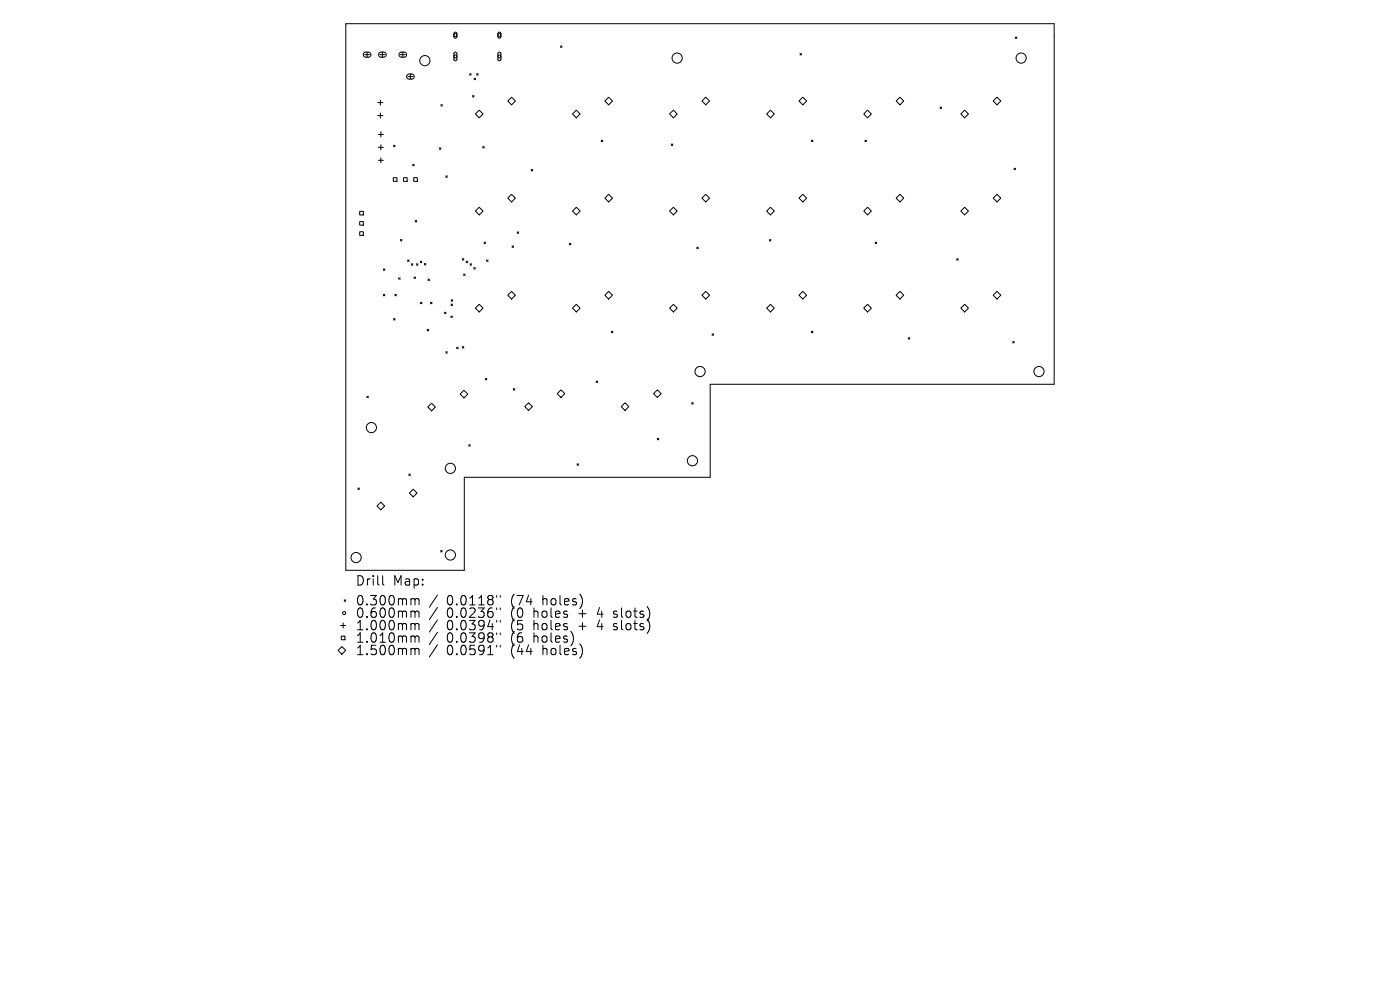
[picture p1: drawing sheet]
<svg xmlns="http://www.w3.org/2000/svg" width="297mm" height="210mm" viewBox="0 0 297 210" stroke-linecap="round" stroke-linejoin="round" font-family="sans-serif">
<defs><g id="words">
<g font-size="2.8">
<text x="75.3" y="124.5">Drill</text>
<text x="83.3" y="124.5">Map:</text>
<text x="75.3" y="128.7">0.300mm</text>
<text x="75.3" y="131.3">0.600mm</text>
<text x="94.8" y="128.7">0.0118&quot;</text>
<text x="94.8" y="131.3">0.0236&quot;</text>
<text x="108.5" y="128.7">(74</text>
<text x="108.5" y="131.3">(0</text>
<text x="113.5" y="131.3">holes</text>
<text x="115.4" y="128.7">holes)</text>
<text x="123.2" y="131.3">+</text>
<text x="127.4" y="131.3">4</text>
<text x="131" y="131.3">slots)</text>
<text x="75.3" y="134">1.000mm</text>
<text x="75.3" y="136.6">1.010mm</text>
<text x="94.8" y="134">0.0394&quot;</text>
<text x="94.8" y="136.6">0.0398&quot;</text>
<text x="108.5" y="134">(5</text>
<text x="108.5" y="136.6">(6</text>
<text x="113.5" y="134">holes</text>
<text x="113.5" y="136.6">holes)</text>
<text x="123.2" y="134">+</text>
<text x="127.4" y="134">4</text>
<text x="131" y="134">slots)</text>
<text x="75.3" y="139.3">1.500mm</text>
<text x="94.8" y="139.3">0.0591&quot;</text>
<text x="108.5" y="139.3">(44</text>
<text x="115.4" y="139.3">holes)</text>
</g>
</g></defs>
<g fill="none" stroke="#000" stroke-width=".21">
<path d="M73.4 5h150.2v76.5h-72.9v19.7h-52.2v19.8h-25.1zM77.2 11.2l.4-.1h.7l.3 .3 .1 .4-.4 .3h-.9l-.3-.4zM77.3 11.6h1.1M77.9 11.1v1M80.5 11.2l.3-.1h.8l.3 .3v.4l-.4 .3h-.8l-.4-.4zM80.6 11.6h1.1M81.1 11.1v1M84.8 11.2l.3-.1h.8l.3 .3v.4l-.3 .3h-.9l-.3-.4zM84.9 11.6h1.1M85.4 11.1v1M86.4 15.9l.4-.2 .8 .1 .2 .3v.4l-.4 .3-.8-.1-.3-.4zM86.5 16.2h1.1"/>
<path d="M87.1 15.7v1.1M96.4 6.9l.3-.1 .2 .3v.7l-.2 .3-.4-.2zM96.4 11.2l.3-.1 .2 .2v1.3l-.2 .3-.4-.3zM99.6 15.6l.3 .3M99.9 15.6l-.3 .3M100.6 16.6l.3 .3M100.9 16.6l-.3 .3M101.1 15.6l.3 .3M101.4 15.6l-.3 .3M105.7 6.9l.3-.1 .3 .3v.7l-.3 .3-.4-.2zM105.7 11.2l.4-.1 .2 .2v1.3l-.3 .3-.4-.3zM118.9 9.7l.3 .4"/>
<path d="M119.2 9.7l-.3 .4M169.7 11.4l.3 .3M170 11.4l-.3 .3M215.4 7.8l.3 .4M215.7 7.8l-.3 .4M80.2 21.8h1M80.2 24.5h1M80.3 28.5h1M80.3 31.3h1M80.3 34h1M80.7 21.2v1.1M80.7 24v1.1"/>
<path d="M80.8 28v1.1M80.8 30.7v1.1M80.8 33.5v1M83.4 37.7h.8v.8h-.8zM83.5 30.8l.3 .3M83.8 30.8l-.3 .3M85.6 37.7h.8v.8h-.8zM87.5 34.9l.4 .3M87.8 37.7h.7v.8h-.7zM87.9 34.9l-.4 .3M93.2 31.4l.3 .3M93.5 22.2l.4 .3"/>
<path d="M93.5 31.4l-.3 .3M93.9 22.2l-.4 .3M94.6 37.3l.3 .3M94.9 37.3l-.3 .3M100.2 20.3l.4 .3M100.6 20.3l-.4 .3M100.9 24.2l.8-.8 .8 .8-.8 .8zM102.4 31.1l.3 .3M102.7 31.1l-.3 .3M107.7 21.4l.8-.8 .8 .8-.8 .8zM112.7 35.9l.3 .4M113 35.9l-.3 .4"/>
<path d="M121.5 24.2l.8-.8 .8 .8-.8 .8zM127.5 29.7l.4 .4M127.9 29.7l-.4 .4M128.3 21.4l.8-.8 .8 .8-.8 .8zM142 24.2l.9-.8 .8 .8-.8 .8zM142.4 30.5l.3 .4M142.7 30.5l-.3 .4M148.9 21.4l.8-.8 .8 .8-.8 .8zM162.6 24.2l.9-.8 .8 .8-.8 .8zM170.3 20.6l.8 .8-.8 .8-.8-.8zM172.1 29.7l.4 .4M172.5 29.7l-.4 .4"/>
<path d="M183.2 24.2l.8-.8 .9 .8-.9 .8zM183.5 29.7l.3 .4M183.8 29.7l-.3 .4M190.9 20.6l.8 .8-.8 .8-.8-.8zM199.4 22.7l.4 .3M199.8 22.7l-.4 .3M204.6 23.4l.9 .8-.9 .8-.8-.8zM210.7 21.4l.8-.8 .8 .8-.8 .8zM215.1 35.7l.3 .3M215.4 35.7l-.3 .3M76.3 44.8h.8v.8h-.8zM76.3 47h.8v.8h-.8z"/>
<path d="M76.3 49.2h.8v.7h-.8zM81.3 57l.4 .4M81.7 57l-.4 .4M84.6 58.9l.3 .3M84.9 58.9l-.3 .3M85 50.8l.3 .3M85.3 50.8l-.3 .3M86.5 55.1l.3 .4M86.8 55.1l-.3 .4M87.3 55.9l.3 .4M87.6 55.9l-.3 .4M87.8 58.7l.3 .4"/>
<path d="M88.1 46.8l.3 .3M88.1 58.7l-.3 .4M88.4 55.9l.3 .4M88.4 46.8l-.3 .3M88.7 55.9l-.3 .4M89.2 55.4l.3 .3M89.5 55.4l-.3 .3M90 55.9l.4 .3M90.4 55.9l-.4 .3M90.8 59.2l.3 .3M91.1 59.2l-.3 .3M98.1 54.9l.3 .3"/>
<path d="M98.4 58.1l.3 .3M98.4 54.9l-.3 .3M98.7 58.1l-.3 .3M98.9 55.4l.3 .3M99.2 55.4l-.3 .3M99.7 55.9l.3 .4M100 55.9l-.3 .4M100.5 56.8l.3 .3M100.8 56.8l-.3 .3M101.7 44l.8 .8-.8 .8-.8-.8zM102.7 51.4l.3 .3M103 51.4l-.3 .3"/>
<path d="M103.2 55.1l.3 .4M103.5 55.1l-.3 .4M107.7 42l.8-.8 .8 .8-.8 .8zM108.6 52.2l.3 .3M108.9 52.2l-.3 .3M109.7 49.2l.3 .3M110 49.2l-.3 .3M120.8 51.6l.3 .3M121.1 51.6l-.3 .3M121.5 44.8l.8-.8 .8 .8-.8 .8zM128.3 42l.8-.8 .8 .8-.8 .8zM142 44.8l.9-.8 .8 .8-.8 .8z"/>
<path d="M147.8 52.4l.3 .4M148.1 52.4l-.3 .4M148.9 42l.8-.8 .8 .8-.8 .8zM162.6 44.8l.9-.8 .8 .8-.8 .8zM163.2 50.8l.3 .3M163.5 50.8l-.3 .3M170.3 41.2l.8 .8-.8 .8-.8-.8zM184 44l.9 .8-.9 .8-.8-.8zM185.7 51.4l.3 .3M186 51.4l-.3 .3M190.9 41.2l.8 .8-.8 .8-.8-.8zM203 54.9l.3 .3"/>
<path d="M203.3 54.9l-.3 .3M204.6 44l.9 .8-.9 .8-.8-.8zM210.7 42l.8-.8 .8 .8-.8 .8zM81.3 62.4l.4 .4M81.7 62.4l-.4 .4M83.5 67.6l.3 .3M83.8 62.4l.3 .4M83.8 67.6l-.3 .3M84.1 62.4l-.3 .4M89.2 64.1l.3 .3M89.5 64.1l-.3 .3M90.6 69.9l.3 .3"/>
<path d="M90.9 69.9l-.3 .3M91.3 64.1l.4 .3M91.7 64.1l-.4 .3M94.3 66.2l.3 .3M94.6 74.6l.3 .3M94.6 66.2l-.3 .3M94.9 74.6l-.3 .3M95.7 67l.3 .4M95.7 64.5l.3 .3M95.7 63.6l.3 .3M96 67l-.3 .4M96 64.5l-.3 .3"/>
<path d="M96 63.6l-.3 .3M96.9 73.7l.3 .3M97.2 73.7l-.3 .3M98.1 73.5l.3 .3M98.4 73.5l-.3 .3M101.7 64.6l.8 .8-.8 .8-.8-.8zM107.7 62.6l.8-.8 .8 .8-.8 .8zM121.5 65.4l.8-.8 .8 .8-.8 .8zM128.3 62.6l.8-.8 .8 .8-.8 .8zM129.7 70.3l.3 .3M130 70.3l-.3 .3M142 65.4l.9-.8 .8 .8-.8 .8z"/>
<path d="M148.9 62.6l.8-.8 .8 .8-.8 .8zM151.1 70.8l.3 .3M151.4 70.8l-.3 .3M162.6 65.4l.9-.8 .8 .8-.8 .8zM170.3 61.8l.8 .8-.8 .8-.8-.8zM172.1 70.3l.4 .3M172.5 70.3l-.4 .3M184 64.6l.9 .8-.9 .8-.8-.8zM190.9 61.8l.8 .8-.8 .8-.8-.8zM192.7 71.6l.3 .3M193 71.6l-.3 .3M204.6 64.6l.9 .8-.9 .8-.8-.8z"/>
<path d="M211.5 61.8l.8 .8-.8 .8-.8-.8zM214.8 72.4l.4 .4M215.2 72.4l-.4 .4M77.8 84.1l.3 .3M78.1 84.1l-.3 .3M90.7 86.3l.9-.8 .8 .8-.8 .9zM97.6 83.6l.8-.8 .8 .8-.8 .8zM99.4 94.3l.4 .4M99.8 94.3l-.4 .4M102.9 80.3l.4 .3M103.3 80.3l-.4 .3M108.9 82.4l.3 .4"/>
<path d="M109.2 82.4l-.3 .4M111.3 86.3l.8-.9 .9 .9-.9 .8zM119 82.7l.8 .8-.8 .8-.8-.8zM122.4 98.4l.3 .3M122.7 98.4l-.3 .3M126.5 80.8l.3 .3M126.8 80.8l-.3 .3M132.6 85.4l.8 .9-.8 .8-.8-.8zM138.7 83.5l.8-.8 .8 .8-.8 .8zM139.4 93l.4 .3M139.8 93l-.4 .3M146.7 85.4l.4 .3"/>
<path d="M147.1 85.4l-.4 .3M75.9 103.5l.3 .3M76.2 103.5l-.3 .3M80.8 106.5l.8 .8-.8 .8-.8-.8zM86.7 100.5l.4 .4M86.8 104.6l.9-.8 .8 .8-.8 .8zM87.1 100.5l-.4 .4M93.5 116.8l.3 .3M93.8 116.8l-.3 .3M72.3 132.7h1M72.4 134.9h.8v.8h-.8zM72.5 137.2l.8 .8-.8 .8-.8-.8z"/>
<path d="M72.8 132.1v1.1M73 127.2l.3 .4M73.3 127.2l-.3 .4M81.2 122.1v1.7l.3 .3M87.5 127h.3l.2 .3M87.5 129.6h.3l.2 .3M87.5 132.3h.3l.2 .3M87.5 134.9l.4 .1 .1 .2M87.5 137.5h.3l.2 .3M88 127.3l.3-.3 .5 .1 .1 1.2M88 127.3v1M88 129.9v1.1"/>
<path d="M88 132.6v1M88 135.2v1M88 137.8v1.1M88 129.9l.3-.3 .5 .1 .1 1.3M88 132.6l.3-.3 .5 .1 .1 1.2M88 135.2l.3-.3 .5 .1 .1 1.2M88 137.8l.3-.3 .5 .1 .1 1.3M92.8 126.2l-1.7 2.6M92.8 128.9l-1.7 2.5M92.8 131.5l-1.7 2.6M92.8 134.1l-1.7 2.6M92.8 136.8l-1.7 2.6"/>
<path d="M105.4 126.3v.4M105.4 129v.3M105.4 131.6v.4M105.4 134.2v.4M105.4 136.9v.4M106.1 126.3v.4M106.1 129v.3M106.1 131.6v.4M106.1 134.2v.4M106.1 136.9v.4M130.1 130.9l.2 .1M130.1 133.5l.2 .1"/>
<path d="M130.2 129.7v.5M130.2 132.4v.4"/>
<circle cx="90.1" cy="12.9" r="1.08"/>
<circle cx="96.6" cy="7.5" r=".32"/>
<circle cx="96.6" cy="12" r=".32"/>
<circle cx="105.9" cy="7.5" r=".32"/>
<circle cx="105.9" cy="12" r=".32"/>
<circle cx="143.7" cy="12.3" r="1.08"/>
<circle cx="216.6" cy="12.3" r="1.08"/>
<circle cx="148.5" cy="78.8" r="1.08"/>
<circle cx="220.4" cy="78.8" r="1.08"/>
<circle cx="78.8" cy="90.7" r="1.08"/>
<circle cx="95.5" cy="99.4" r="1.08"/>
<circle cx="146.9" cy="97.7" r="1.08"/>
<circle cx="75.5" cy="118.3" r="1.08"/>
<circle cx="95.5" cy="117.7" r="1.08"/>
<circle cx="73" cy="130" r=".32"/>
</g>
<use href="#words"/>
</svg>
